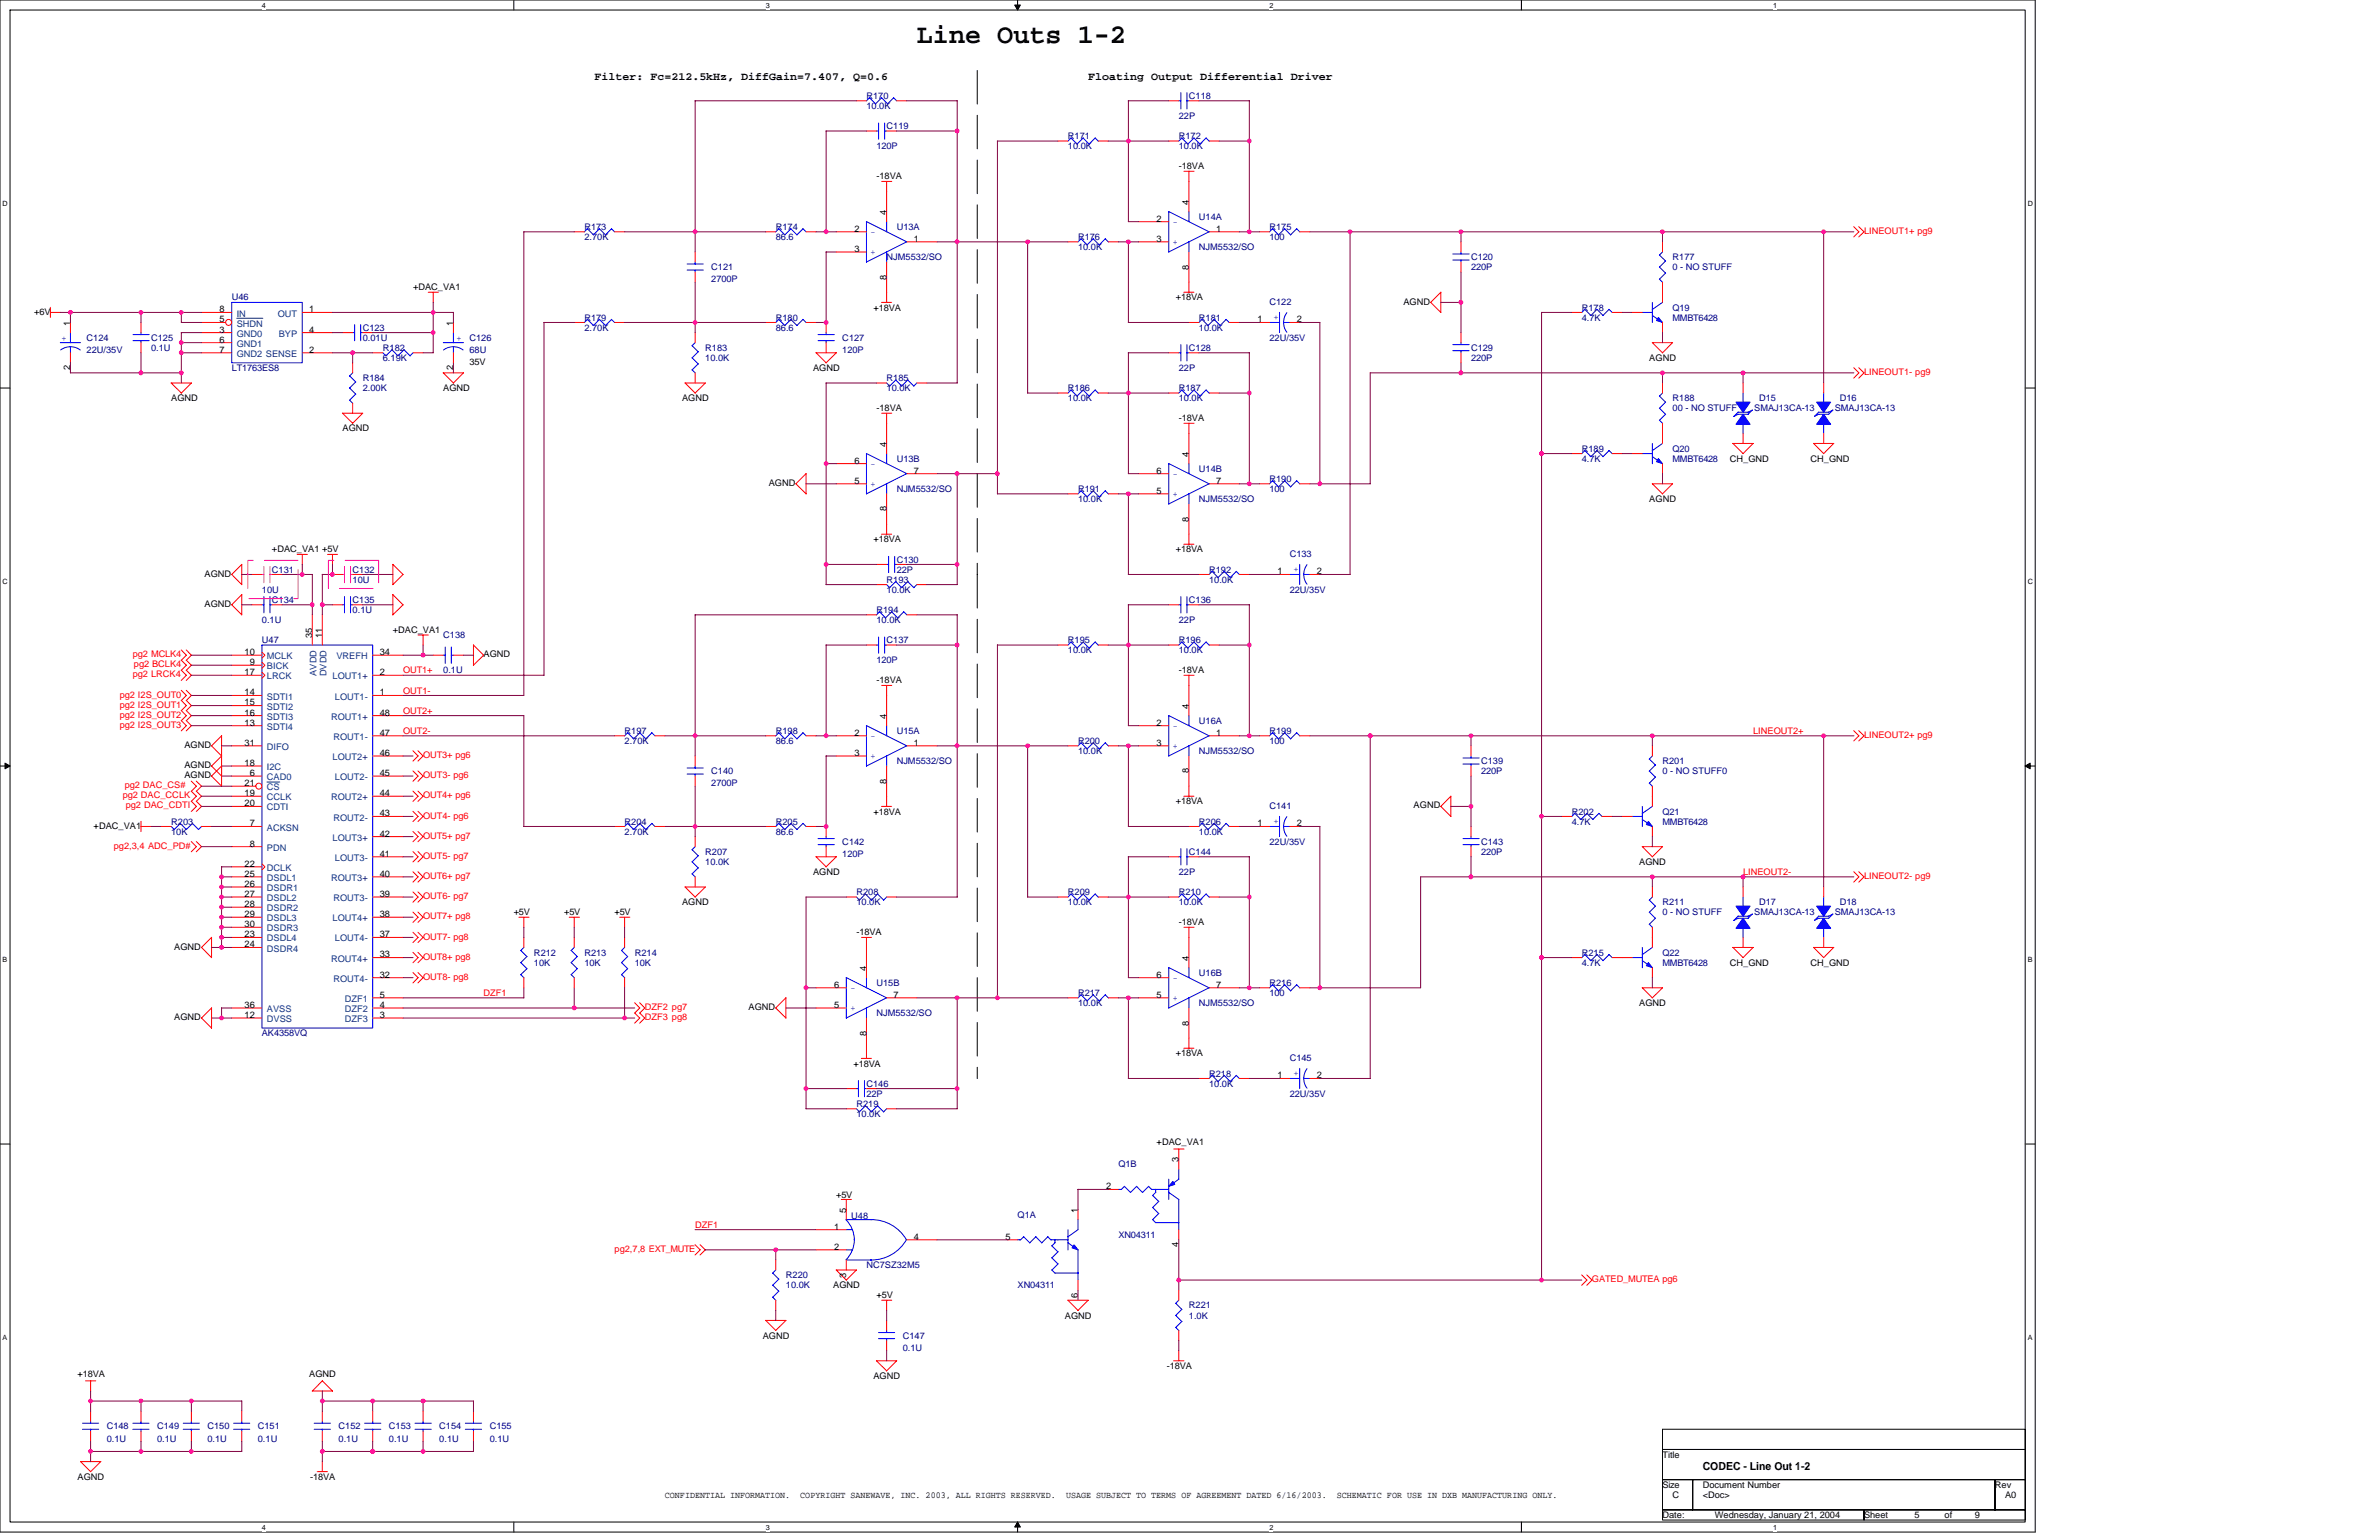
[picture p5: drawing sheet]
<svg xmlns="http://www.w3.org/2000/svg" width="432mm" height="279mm" viewBox="0 0 432 279" stroke-linecap="round" stroke-linejoin="round" font-family="sans-serif">
<defs><g id="words">
<text font-size="4.9" x="166.4" y="7.8">Line Outs 1-2</text>
<g font-size="2">
<text x="107.9" y="14.5">Filter: Fc=212.5kHz, DiffGain=7.407, Q=0.6</text>
<text x="197.5" y="14.5">Floating Output Differential Driver</text>
<text x="309.1" y="266.7">CODEC - Line Out 1-2</text>
</g>
<g font-size="1.7" fill="#000080">
<text x="157.3" y="17.9">R170</text>
<text x="215.8" y="17.9">C118</text>
<text x="157.3" y="19.8">10.0K</text>
<text x="160.9" y="23.4">C119</text>
<text x="214" y="21.6">22P</text>
<text x="159.1" y="27.1">120P</text>
<text x="193.8" y="25.3">R171</text>
<text x="193.8" y="27.1">10.0K</text>
<text x="214" y="25.3">R172</text>
<text x="214" y="27.1">10.0K</text>
<text x="106.1" y="41.7">R173</text>
<text x="140.8" y="41.7">R174</text>
<text x="162.8" y="41.7">U13A</text>
<text x="217.6" y="39.9">U14A</text>
<text x="230.4" y="41.7">R175</text>
<text x="106.1" y="43.5">2.70K</text>
<text x="140.8" y="43.5">86.6</text>
<text x="160.9" y="47.2">NJM5532/SO</text>
<text x="195.7" y="43.5">R176</text>
<text x="195.7" y="45.4">10.0K</text>
<text x="217.6" y="45.4">NJM5532/SO</text>
<text x="230.4" y="43.5">100</text>
<text x="267" y="47.2">C120</text>
<text x="303.6" y="47.2">R177</text>
<text x="129.1" y="49">C121</text>
<text x="129.1" y="51.2">2700P</text>
<text x="267" y="49">220P</text>
<text x="303.6" y="49">0 - NO STUFF</text>
<text x="42.1" y="54.5">U46</text>
<text x="65.8" y="60">C123</text>
<text x="106.1" y="58.2">R179</text>
<text x="106.1" y="60">2.70K</text>
<text x="140.8" y="58.2">R180</text>
<text x="140.8" y="60">86.6</text>
<text x="217.6" y="58.2">R181</text>
<text x="217.6" y="60">10.0K</text>
<text x="230.4" y="55.4">C122</text>
<text x="287.1" y="56.3">R178</text>
<text x="287.1" y="58.2">4.7K</text>
<text x="303.6" y="56.3">Q19</text>
<text x="303.6" y="58.2">MMBT6428</text>
<text x="15.7" y="61.8">C124</text>
<text x="15.7" y="64">22U/35V</text>
<text x="27.4" y="61.8">C125</text>
<text x="27.4" y="63.6">0.1U</text>
<text x="65.8" y="61.8">0.01U</text>
<text x="69.5" y="63.6">R182</text>
<text x="69.5" y="65.5">6.19K</text>
<text x="85.2" y="61.8">C126</text>
<text x="85.2" y="64">68U</text>
<text x="128" y="63.6">R183</text>
<text x="128" y="65.5">10.0K</text>
<text x="152.9" y="61.8">C127</text>
<text x="152.9" y="64">120P</text>
<text x="215.8" y="63.6">C128</text>
<text x="230.4" y="61.8">22U/35V</text>
<text x="267" y="63.6">C129</text>
<text x="267" y="65.5">220P</text>
<text x="42.1" y="67.3">LT1763ES8</text>
<text x="65.8" y="69.1">R184</text>
<text x="65.8" y="71">2.00K</text>
<text x="160.9" y="69.1">R185</text>
<text x="160.9" y="71">10.0K</text>
<text x="193.8" y="71">R186</text>
<text x="214" y="67.3">22P</text>
<text x="214" y="71">R187</text>
<text x="193.8" y="72.8">10.0K</text>
<text x="214" y="72.8">10.0K</text>
<text x="303.6" y="72.8">R188</text>
<text x="303.6" y="74.6">00 - NO STUFF</text>
<text x="318.4" y="74.6">SMAJ13CA-13</text>
<text x="319.3" y="72.8">D15</text>
<text x="333" y="74.6">SMAJ13CA-13</text>
<text x="333.9" y="72.8">D16</text>
<text x="162.8" y="83.8">U13B</text>
<text x="287.1" y="81.9">R189</text>
<text x="287.1" y="83.8">4.7K</text>
<text x="303.6" y="81.9">Q20</text>
<text x="303.6" y="83.8">MMBT6428</text>
<text x="162.8" y="89.3">NJM5532/SO</text>
<text x="195.7" y="89.3">R191</text>
<text x="217.6" y="85.6">U14B</text>
<text x="230.4" y="87.4">R190</text>
<text x="230.4" y="89.3">100</text>
<text x="195.7" y="91.1">10.0K</text>
<text x="217.6" y="91.1">NJM5532/SO</text>
<text x="234.1" y="101.1">C133</text>
<text x="47.5" y="107.5">10U</text>
<text x="49.4" y="103.9">C131</text>
<text x="64" y="103.9">C132</text>
<text x="64" y="105.7">10U</text>
<text x="160.9" y="105.7">R193</text>
<text x="160.9" y="107.5">10.0K</text>
<text x="162.8" y="102.1">C130</text>
<text x="162.8" y="103.9">22P</text>
<text x="219.5" y="103.9">R192</text>
<text x="219.5" y="105.7">10.0K</text>
<text x="234.1" y="107.5">22U/35V</text>
<text x="47.5" y="113">0.1U</text>
<text x="49.4" y="109.4">C134</text>
<text x="64" y="109.4">C135</text>
<text x="64" y="111.2">0.1U</text>
<text x="159.1" y="111.2">R194</text>
<text x="159.1" y="113">10.0K</text>
<text x="214" y="113">22P</text>
<text x="215.8" y="109.4">C136</text>
<text x="47.5" y="116.7">U47</text>
<text x="80.5" y="115.8">C138</text>
<text x="160.9" y="116.7">C137</text>
<text x="193.8" y="116.7">R195</text>
<text x="193.8" y="118.5">10.0K</text>
<text x="214" y="116.7">R196</text>
<text x="214" y="118.5">10.0K</text>
<text x="80.5" y="122.2">0.1U</text>
<text x="159.1" y="120.4">120P</text>
<text x="217.6" y="131.3">U16A</text>
<text x="113.4" y="133.1">R197</text>
<text x="113.4" y="135">2.70K</text>
<text x="140.8" y="133.1">R198</text>
<text x="140.8" y="135">86.6</text>
<text x="162.8" y="133.1">U15A</text>
<text x="195.7" y="135">R200</text>
<text x="195.7" y="136.8">10.0K</text>
<text x="217.6" y="136.8">NJM5532/SO</text>
<text x="230.4" y="133.1">R199</text>
<text x="230.4" y="135">100</text>
<text x="129.1" y="140.5">C140</text>
<text x="129.1" y="142.7">2700P</text>
<text x="162.8" y="138.6">NJM5532/SO</text>
<text x="268.8" y="138.6">C139</text>
<text x="268.8" y="140.5">220P</text>
<text x="301.8" y="138.6">R201</text>
<text x="301.8" y="140.5">0 - NO STUFF0</text>
<text x="31.1" y="149.6">R203</text>
<text x="113.4" y="149.6">R204</text>
<text x="140.8" y="149.6">R205</text>
<text x="217.6" y="149.6">R206</text>
<text x="230.4" y="146.9">C141</text>
<text x="285.3" y="147.8">R202</text>
<text x="285.3" y="149.6">4.7K</text>
<text x="301.8" y="147.8">Q21</text>
<text x="301.8" y="149.6">MMBT6428</text>
<text x="31.1" y="151.4">10K</text>
<text x="113.4" y="151.4">2.70K</text>
<text x="128" y="155.1">R207</text>
<text x="140.8" y="151.4">86.6</text>
<text x="152.9" y="153.3">C142</text>
<text x="152.9" y="155.4">120P</text>
<text x="215.8" y="155.1">C144</text>
<text x="217.6" y="151.4">10.0K</text>
<text x="230.4" y="153.3">22U/35V</text>
<text x="268.8" y="153.3">C143</text>
<text x="268.8" y="155.1">220P</text>
<text x="128" y="156.9">10.0K</text>
<text x="214" y="158.7">22P</text>
<text x="155.4" y="162.4">R208</text>
<text x="155.4" y="164.2">10.0K</text>
<text x="193.8" y="162.4">R209</text>
<text x="193.8" y="164.2">10.0K</text>
<text x="214" y="162.4">R210</text>
<text x="214" y="164.2">10.0K</text>
<text x="301.8" y="164.2">R211</text>
<text x="301.8" y="166.1">0 - NO STUFF</text>
<text x="318.4" y="166.1">SMAJ13CA-13</text>
<text x="319.3" y="164.2">D17</text>
<text x="333" y="166.1">SMAJ13CA-13</text>
<text x="333.9" y="164.2">D18</text>
<text x="96.9" y="173.4">R212</text>
<text x="106.1" y="173.4">R213</text>
<text x="115.2" y="173.4">R214</text>
<text x="287.1" y="173.4">R215</text>
<text x="301.8" y="173.4">Q22</text>
<text x="96.9" y="175.2">10K</text>
<text x="106.1" y="175.2">10K</text>
<text x="115.2" y="175.2">10K</text>
<text x="159.1" y="178.9">U15B</text>
<text x="217.6" y="177">U16B</text>
<text x="230.4" y="178.9">R216</text>
<text x="287.1" y="175.2">4.7K</text>
<text x="301.8" y="175.2">MMBT6428</text>
<text x="159.1" y="184.4">NJM5532/SO</text>
<text x="195.7" y="180.7">R217</text>
<text x="195.7" y="182.5">10.0K</text>
<text x="217.6" y="182.5">NJM5532/SO</text>
<text x="230.4" y="180.7">100</text>
<text x="47.5" y="188">AK4358VQ</text>
<text x="157.3" y="197.1">C146</text>
<text x="219.5" y="195.3">R218</text>
<text x="219.5" y="197.1">10.0K</text>
<text x="234.1" y="192.6">C145</text>
<text x="155.4" y="200.8">R219</text>
<text x="155.4" y="202.6">10.0K</text>
<text x="157.3" y="199">22P</text>
<text x="234.1" y="199">22U/35V</text>
<text x="203" y="211.8">Q1B</text>
<text x="154.5" y="221.1">U48</text>
<text x="184.7" y="220.9">Q1A</text>
<text x="203" y="224.6">XN04311</text>
<text x="142.6" y="231.9">R220</text>
<text x="142.6" y="233.7">10.0K</text>
<text x="157.3" y="230.1">NC7SZ32M5</text>
<text x="184.7" y="233.7">XN04311</text>
<text x="215.8" y="237.4">R221</text>
<text x="215.8" y="239.2">1.0K</text>
<text x="163.9" y="242.9">C147</text>
<text x="163.9" y="245.1">0.1U</text>
<text x="19.4" y="259.3">C148</text>
<text x="19.4" y="261.5">0.1U</text>
<text x="28.5" y="259.3">C149</text>
<text x="28.5" y="261.5">0.1U</text>
<text x="37.7" y="259.3">C150</text>
<text x="37.7" y="261.5">0.1U</text>
<text x="46.8" y="259.3">C151</text>
<text x="46.8" y="261.5">0.1U</text>
<text x="61.4" y="259.3">C152</text>
<text x="61.4" y="261.5">0.1U</text>
<text x="70.6" y="259.3">C153</text>
<text x="70.6" y="261.5">0.1U</text>
<text x="79.7" y="259.3">C154</text>
<text x="79.7" y="261.5">0.1U</text>
<text x="88.9" y="259.3">C155</text>
<text x="88.9" y="261.5">0.1U</text>
</g>
<g font-size="1.7">
<text x="159.1" y="32.6">-18VA</text>
<text x="214" y="30.7">-18VA</text>
<text x="160.9" y="38.9" transform="rotate(-90 160.9 38.9)">4</text>
<text x="209.9" y="40.2">2</text>
<text x="215.8" y="37.1" transform="rotate(-90 215.8 37.1)">4</text>
<text x="155.1" y="45.7">3</text>
<text x="155.1" y="42">2</text>
<text x="165.9" y="43.9">1</text>
<text x="209.9" y="43.9">3</text>
<text x="220.7" y="42">1</text>
<text x="75" y="52.7">+DAC_VA1</text>
<text x="160.9" y="50.7" transform="rotate(-90 160.9 50.7)">8</text>
<text x="215.8" y="48.9" transform="rotate(-90 215.8 48.9)">8</text>
<text x="6.2" y="57.1">+6V</text>
<text x="12.8" y="59.1" transform="rotate(-90 12.8 59.1)">1</text>
<text x="39.9" y="56.7">8</text>
<text x="39.9" y="58.5">5</text>
<text x="56.1" y="56.7">1</text>
<text x="82.3" y="59.1" transform="rotate(-90 82.3 59.1)">1</text>
<text x="158.5" y="56.3">+18VA</text>
<text x="213.4" y="54.5">+18VA</text>
<text x="228.2" y="58.5">1</text>
<text x="235.4" y="58.5">2</text>
<text x="254.7" y="55.2">AGND</text>
<text x="39.9" y="62.1">6</text>
<text x="39.9" y="64">7</text>
<text x="39.9" y="60.3">3</text>
<text x="56.1" y="64">2</text>
<text x="56.1" y="60.3">4</text>
<text x="299.4" y="65.5">AGND</text>
<text x="12.8" y="67.2" transform="rotate(-90 12.8 67.2)">2</text>
<text x="80.5" y="71">AGND</text>
<text x="82.3" y="67.2" transform="rotate(-90 82.3 67.2)">2</text>
<text x="85.2" y="66.2">35V</text>
<text x="147.6" y="67.3">AGND</text>
<text x="31.1" y="72.8">AGND</text>
<text x="123.8" y="72.8">AGND</text>
<text x="159.1" y="74.6">-18VA</text>
<text x="214" y="76.5">-18VA</text>
<text x="62.2" y="78.3">AGND</text>
<text x="160.9" y="81" transform="rotate(-90 160.9 81)">4</text>
<text x="215.8" y="82.8" transform="rotate(-90 215.8 82.8)">4</text>
<text x="314" y="83.8">CH_GND</text>
<text x="328.6" y="83.8">CH_GND</text>
<text x="139.5" y="88.2">AGND</text>
<text x="155.1" y="87.8">5</text>
<text x="155.1" y="84.1">6</text>
<text x="165.9" y="85.9">7</text>
<text x="209.9" y="89.6">5</text>
<text x="209.9" y="85.9">6</text>
<text x="220.7" y="87.8">7</text>
<text x="160.9" y="92.8" transform="rotate(-90 160.9 92.8)">8</text>
<text x="215.8" y="94.6" transform="rotate(-90 215.8 94.6)">8</text>
<text x="299.4" y="91.1">AGND</text>
<text x="49.4" y="100.2">+DAC_VA1 +5V</text>
<text x="158.5" y="98.4">+18VA</text>
<text x="213.4" y="100.2">+18VA</text>
<text x="37.1" y="104.6">AGND</text>
<text x="231.9" y="104.2">1</text>
<text x="239" y="104.2">2</text>
<text x="37.1" y="110.1">AGND</text>
<text x="44.4" y="118.9">10</text>
<text x="56.7" y="115.8" transform="rotate(-90 56.7 115.8)">35</text>
<text x="58.5" y="115.8" transform="rotate(-90 58.5 115.8)">11</text>
<text x="68.9" y="118.9">34</text>
<text x="71.3" y="114.9">+DAC_VA1</text>
<text x="87.8" y="119.3">AGND</text>
<text x="44.4" y="122.5">17</text>
<text x="45.3" y="120.7">9</text>
<text x="68.9" y="122.5">2</text>
<text x="159.1" y="124">-18VA</text>
<text x="214" y="122.2">-18VA</text>
<text x="44.4" y="126.2">14</text>
<text x="44.4" y="128">15</text>
<text x="44.4" y="129.8">16</text>
<text x="44.4" y="131.6">13</text>
<text x="68.9" y="129.8">48</text>
<text x="68.9" y="126.2">1</text>
<text x="160.9" y="130.4" transform="rotate(-90 160.9 130.4)">4</text>
<text x="209.9" y="131.6">2</text>
<text x="215.8" y="128.6" transform="rotate(-90 215.8 128.6)">4</text>
<text x="33.5" y="135.7">AGND</text>
<text x="44.4" y="135.3">31</text>
<text x="68.9" y="133.5">47</text>
<text x="68.9" y="137.1">46</text>
<text x="155.1" y="137.1">3</text>
<text x="155.1" y="133.5">2</text>
<text x="165.9" y="135.3">1</text>
<text x="209.9" y="135.3">3</text>
<text x="220.7" y="133.5">1</text>
<text x="33.5" y="139.4">AGND</text>
<text x="33.5" y="141.2">AGND</text>
<text x="44.4" y="142.6">21</text>
<text x="44.4" y="139">18</text>
<text x="45.3" y="140.8">6</text>
<text x="68.9" y="140.8">45</text>
<text x="160.9" y="142.2" transform="rotate(-90 160.9 142.2)">8</text>
<text x="215.8" y="140.3" transform="rotate(-90 215.8 140.3)">8</text>
<text x="44.4" y="144.4">19</text>
<text x="44.4" y="146.3">20</text>
<text x="45.3" y="149.9">7</text>
<text x="68.9" y="144.4">44</text>
<text x="68.9" y="148.1">43</text>
<text x="158.5" y="147.8">+18VA</text>
<text x="213.4" y="145.9">+18VA</text>
<text x="228.2" y="149.9">1</text>
<text x="235.4" y="149.9">2</text>
<text x="256.6" y="146.7">AGND</text>
<text x="17" y="150.3">+DAC_VA1</text>
<text x="45.3" y="153.6">8</text>
<text x="68.9" y="151.8">42</text>
<text x="68.9" y="155.4">41</text>
<text x="44.4" y="157.2">22</text>
<text x="44.4" y="159.1">25</text>
<text x="44.4" y="160.9">26</text>
<text x="68.9" y="159.1">40</text>
<text x="147.6" y="158.7">AGND</text>
<text x="297.5" y="156.9">AGND</text>
<text x="44.4" y="162.7">27</text>
<text x="44.4" y="166.4">29</text>
<text x="44.4" y="164.6">28</text>
<text x="68.9" y="162.7">39</text>
<text x="68.9" y="166.4">38</text>
<text x="93.3" y="166.1">+5V</text>
<text x="102.4" y="166.1">+5V</text>
<text x="111.5" y="166.1">+5V</text>
<text x="123.8" y="164.2">AGND</text>
<text x="214" y="167.9">-18VA</text>
<text x="31.6" y="172.3">AGND</text>
<text x="44.4" y="170.1">23</text>
<text x="44.4" y="168.2">30</text>
<text x="44.4" y="171.9">24</text>
<text x="68.9" y="170.1">37</text>
<text x="68.9" y="173.7">33</text>
<text x="155.4" y="169.7">-18VA</text>
<text x="68.9" y="177.4">32</text>
<text x="151.4" y="179.2">6</text>
<text x="157.2" y="176.1" transform="rotate(-90 157.2 176.1)">4</text>
<text x="209.9" y="177.4">6</text>
<text x="215.8" y="174.3" transform="rotate(-90 215.8 174.3)">4</text>
<text x="220.7" y="179.2">7</text>
<text x="314" y="175.2">CH_GND</text>
<text x="328.6" y="175.2">CH_GND</text>
<text x="31.6" y="185.1">AGND</text>
<text x="44.4" y="182.9">36</text>
<text x="44.4" y="184.7">12</text>
<text x="68.9" y="181">5</text>
<text x="68.9" y="182.9">4</text>
<text x="68.9" y="184.7">3</text>
<text x="135.9" y="183.3">AGND</text>
<text x="151.4" y="182.9">5</text>
<text x="162.2" y="181">7</text>
<text x="209.9" y="181">5</text>
<text x="297.5" y="182.5">AGND</text>
<text x="157.2" y="187.9" transform="rotate(-90 157.2 187.9)">8</text>
<text x="213.4" y="191.7">+18VA</text>
<text x="215.8" y="186.1" transform="rotate(-90 215.8 186.1)">8</text>
<text x="154.9" y="193.5">+18VA</text>
<text x="231.9" y="195.6">1</text>
<text x="239" y="195.6">2</text>
<text x="209.9" y="207.8">+DAC_VA1</text>
<text x="200.8" y="215.8">2</text>
<text x="213.9" y="210.9" transform="rotate(-90 213.9 210.9)">3</text>
<text x="151.8" y="217.3">+5V</text>
<text x="153.6" y="220" transform="rotate(-90 153.6 220)">5</text>
<text x="195.6" y="220" transform="rotate(-90 195.6 220)">1</text>
<text x="151.4" y="223.1">1</text>
<text x="151.4" y="226.7">2</text>
<text x="165.9" y="224.9">4</text>
<text x="182.5" y="224.9">5</text>
<text x="213.9" y="226.3" transform="rotate(-90 213.9 226.3)">4</text>
<text x="151.2" y="233.7">AGND</text>
<text x="153.6" y="231.8" transform="rotate(-90 153.6 231.8)">3</text>
<text x="159.1" y="235.6">+5V</text>
<text x="193.3" y="239.2">AGND</text>
<text x="195.6" y="235.4" transform="rotate(-90 195.6 235.4)">6</text>
<text x="138.4" y="242.9">AGND</text>
<text x="14.1" y="249.8">+18VA</text>
<text x="56.1" y="249.8">AGND</text>
<text x="158.5" y="250.2">AGND</text>
<text x="211.8" y="248.4">-18VA</text>
<text x="14.1" y="268.5">AGND</text>
<text x="56.3" y="268.5">-18VA</text>
<text x="301.8" y="264.5">Title</text>
<text x="301.8" y="269.9">Size</text>
<text x="309.1" y="269.9">Document Number</text>
<text x="362.1" y="269.9">Rev</text>
<text x="120.7" y="271.8">CONFIDENTIAL INFORMATION.</text>
<text x="145.3" y="271.8">COPYRIGHT SANEWAVE, INC. 2003, ALL RIGHTS RESERVED.</text>
<text x="193.5" y="271.8">USAGE SUBJECT TO TERMS OF AGREEMENT DATED 6/16/2003.</text>
<text x="242.6" y="271.8">SCHEMATIC FOR USE IN DXB MANUFACTURING ONLY.</text>
<text x="301.8" y="275.4">Date:</text>
<text x="303.6" y="271.8">C</text>
<text x="309.1" y="271.8">&lt;Doc&gt;</text>
<text x="311.3" y="275.4">Wednesday, January 21, 2004</text>
<text x="338.3" y="275.4">Sheet</text>
<text x="347.5" y="275.4">5</text>
<text x="353" y="275.4">of</text>
<text x="358.4" y="275.4">9</text>
<text x="363.9" y="271.8">A0</text>
</g>
<g font-size="1.7" fill="#00f">
<text x="158.9" y="41.8" transform="rotate(180 158.9 41.8)">-</text>
<text x="213.8" y="39.9" transform="rotate(180 213.8 39.9)">-</text>
<text x="158.9" y="45.4" transform="rotate(180 158.9 45.4)">+</text>
<text x="213.8" y="43.6" transform="rotate(180 213.8 43.6)">+</text>
<text x="232" y="58.1" transform="rotate(-90 232 58.1)">+</text>
<text x="11.2" y="61.8">+</text>
<text x="82.8" y="61.8">+</text>
<text x="158.9" y="83.8" transform="rotate(180 158.9 83.8)">-</text>
<text x="158.9" y="87.5" transform="rotate(180 158.9 87.5)">+</text>
<text x="213.8" y="85.7" transform="rotate(180 213.8 85.7)">-</text>
<text x="213.8" y="89.3" transform="rotate(180 213.8 89.3)">+</text>
<text x="235.7" y="103.9" transform="rotate(-90 235.7 103.9)">+</text>
<text x="213.8" y="131.4" transform="rotate(180 213.8 131.4)">-</text>
<text x="158.9" y="133.2" transform="rotate(180 158.9 133.2)">-</text>
<text x="158.9" y="136.9" transform="rotate(180 158.9 136.9)">+</text>
<text x="213.8" y="135" transform="rotate(180 213.8 135)">+</text>
<text x="232" y="149.6" transform="rotate(-90 232 149.6)">+</text>
<text x="155.3" y="178.9" transform="rotate(180 155.3 178.9)">-</text>
<text x="213.8" y="177.1" transform="rotate(180 213.8 177.1)">-</text>
<text x="155.3" y="182.6" transform="rotate(180 155.3 182.6)">+</text>
<text x="213.8" y="180.8" transform="rotate(180 213.8 180.8)">+</text>
<text x="235.7" y="195.3" transform="rotate(-90 235.7 195.3)">+</text>
</g>
<g font-size="1.7" fill="#f00">
<text x="338.3" y="42.4">LINEOUT1+ pg9</text>
<text x="338.3" y="68.1">LINEOUT1- pg9</text>
<text x="24.1" y="119.3">pg2 MCLK4</text>
<text x="24.1" y="122.9">pg2 LRCK4</text>
<text x="24.3" y="121.1">pg2 BCLK4</text>
<text x="73.2" y="125.8">OUT1-</text>
<text x="73.2" y="122.2">OUT1+</text>
<text x="21.8" y="126.6">pg2 I2S_OUT0</text>
<text x="21.8" y="128.4">pg2 I2S_OUT1</text>
<text x="21.8" y="130.2">pg2 I2S_OUT2</text>
<text x="73.2" y="129.5">OUT2+</text>
<text x="21.8" y="132.1">pg2 I2S_OUT3</text>
<text x="73.2" y="133.1">OUT2-</text>
<text x="76.8" y="137.5">OUT3+ pg6</text>
<text x="318.2" y="133.1">LINEOUT2+</text>
<text x="338.3" y="133.9">LINEOUT2+ pg9</text>
<text x="22.7" y="143">pg2 DAC_CS#</text>
<text x="76.8" y="141.2">OUT3- pg6</text>
<text x="22.3" y="144.8">pg2 DAC_CCLK</text>
<text x="22.9" y="146.7">pg2 DAC_CDTI</text>
<text x="76.8" y="144.8">OUT4+ pg6</text>
<text x="76.8" y="148.5">OUT4- pg6</text>
<text x="20.7" y="154">pg2,3,4 ADC_PD#</text>
<text x="76.8" y="152.2">OUT5+ pg7</text>
<text x="76.8" y="155.8">OUT5- pg7</text>
<text x="76.8" y="159.5">OUT6+ pg7</text>
<text x="316.4" y="158.8">LINEOUT2-</text>
<text x="338.3" y="159.5">LINEOUT2- pg9</text>
<text x="76.8" y="163.1">OUT6- pg7</text>
<text x="76.8" y="166.8">OUT7+ pg8</text>
<text x="76.8" y="170.5">OUT7- pg8</text>
<text x="76.8" y="174.1">OUT8+ pg8</text>
<text x="76.8" y="177.8">OUT8- pg8</text>
<text x="87.8" y="180.7">DZF1</text>
<text x="117" y="185.1">DZF3 pg8</text>
<text x="117" y="183.3">DZF2 pg7</text>
<text x="111.5" y="227.1">pg2,7,8 EXT_MUTE</text>
<text x="126.2" y="222.8">DZF1</text>
<text x="288.9" y="232.6">GATED_MUTEA pg6</text>
</g>
<g font-size="1.7" fill="#004080">
<text x="43" y="57.4">IN</text>
<text x="43" y="59.2">SHDN</text>
<text x="50.4" y="57.4">OUT</text>
<text x="43" y="62.9">GND1</text>
<text x="43" y="64.7">GND2 SENSE</text>
<text x="43" y="61.1">GND0</text>
<text x="50.6" y="61.1">BYP</text>
<text x="48.5" y="119.6">MCLK</text>
<text x="61.1" y="119.6">VREFH</text>
<text x="48.5" y="123.3">LRCK</text>
<text x="48.5" y="121.4">BICK</text>
<text x="57.4" y="122.6" transform="rotate(-90 57.4 122.6)">AVDD</text>
<text x="59.3" y="122.7" transform="rotate(-90 59.3 122.7)">DVDD</text>
<text x="60.4" y="123.3">LOUT1+</text>
<text x="48.5" y="126.9">SDTI1</text>
<text x="48.5" y="128.8">SDTI2</text>
<text x="48.5" y="130.6">SDTI3</text>
<text x="60.1" y="130.6">ROUT1+</text>
<text x="60.8" y="126.9">LOUT1-</text>
<text x="48.4" y="132.4">SDTI4</text>
<text x="48.4" y="136.1">DIFO</text>
<text x="60.4" y="137.9">LOUT2+</text>
<text x="60.5" y="134.2">ROUT1-</text>
<text x="48.4" y="141.5">CAD0</text>
<text x="48.4" y="139.7">I2C</text>
<text x="48.5" y="143.4">CS</text>
<text x="60.8" y="141.5">LOUT2-</text>
<text x="48.5" y="145.2">CCLK</text>
<text x="48.5" y="147">CDTI</text>
<text x="60.1" y="145.2">ROUT2+</text>
<text x="60.5" y="148.9">ROUT2-</text>
<text x="48.4" y="150.7">ACKSN</text>
<text x="48.5" y="154.3">PDN</text>
<text x="60.4" y="152.5">LOUT3+</text>
<text x="48.4" y="158">DCLK</text>
<text x="48.4" y="159.8">DSDL1</text>
<text x="48.4" y="161.7">DSDR1</text>
<text x="60.1" y="159.8">ROUT3+</text>
<text x="60.8" y="156.2">LOUT3-</text>
<text x="48.4" y="163.5">DSDL2</text>
<text x="48.4" y="167.2">DSDL3</text>
<text x="48.4" y="165.3">DSDR2</text>
<text x="60.4" y="167.2">LOUT4+</text>
<text x="60.5" y="163.5">ROUT3-</text>
<text x="48.4" y="170.8">DSDL4</text>
<text x="48.4" y="169">DSDR3</text>
<text x="48.4" y="172.6">DSDR4</text>
<text x="60.8" y="170.8">LOUT4-</text>
<text x="60.1" y="174.5">ROUT4+</text>
<text x="60.5" y="178.1">ROUT4-</text>
<text x="48.5" y="185.4">DVSS</text>
<text x="48.5" y="183.6">AVSS</text>
<text x="62.6" y="183.6">DZF2</text>
<text x="62.6" y="185.4">DZF3</text>
<text x="62.6" y="181.8">DZF1</text>
</g>
<g font-size="1.3">
<text x="47.5" y="1.4">4</text>
<text x="139" y="1.4">3</text>
<text x="230.4" y="1.4">2</text>
<text x="321.9" y="1.4">1</text>
<text x=".5" y="37.3">D</text>
<text x="368" y="37.3">D</text>
<text x=".5" y="105.9">C</text>
<text x="368" y="105.9">C</text>
<text x=".5" y="174.5">B</text>
<text x="368" y="174.5">B</text>
<text x=".5" y="243">A</text>
<text x="368" y="243">A</text>
<text x="47.5" y="277.5">4</text>
<text x="139" y="277.5">3</text>
<text x="230.4" y="277.5">2</text>
<text x="321.9" y="277.5">1</text>
</g>
</g></defs>
<path d="M0 0h369.4v278h-369.4zM1.8 1.8h365.8v274.3h-365.8z" fill="none" stroke="#000" stroke-width=".18"/>
<g fill="#fff">
<path d="M47.5 .2h.8v1.5h-.8z"/>
<path d="M47.5 276.3h.8v1.5h-.8z"/>
</g>
<path d="M93.3 0v1.8M93.3 276.1v1.9" fill="none" stroke="#000" stroke-width=".18"/>
<g fill="#fff">
<path d="M139 .2h.7v1.5h-.7z"/>
<path d="M139 276.3h.7v1.5h-.7z"/>
</g>
<path d="M184.7 0v1.8M184.7 276.1v1.9" fill="none" stroke="#000" stroke-width=".18"/>
<path d="M184.2 .9h1l-.5 .9zM184.7 276.1l.5 1h-1z" fill="#000" stroke="#000" stroke-width=".18"/>
<g fill="#fff">
<path d="M230.4 .2h.7v1.5h-.7z"/>
<path d="M230.4 276.3h.7v1.5h-.7z"/>
</g>
<path d="M276.1 0v1.8M276.1 276.1v1.9" fill="none" stroke="#000" stroke-width=".18"/>
<g fill="#fff">
<path d="M321.9 .2h.7v1.5h-.7z"/>
<path d="M321.9 276.3h.7v1.5h-.7z"/>
<path d="M.5 36.1h.9v1.5h-.9z"/>
<path d="M368 36.1h1v1.5h-1z"/>
<path d="M.5 104.7h.9v1.5h-.9z"/>
<path d="M368 104.7h1v1.5h-1z"/>
</g>
<path d="M0 70.4h1.8M367.6 70.4h1.8" fill="none" stroke="#000" stroke-width=".18"/>
<g fill="#fff">
<path d="M.5 173.3h.8v1.4h-.8z"/>
<path d="M368 173.3h.9v1.4h-.9z"/>
</g>
<path d="M0 139h1.8M367.6 139h1.8" fill="none" stroke="#000" stroke-width=".18"/>
<path d="M.9 138.5l.9 .5-.9 .5zM367.6 139l.9-.5v1z" fill="#000" stroke="#000" stroke-width=".18"/>
<g fill="#fff">
<path d="M.5 241.9h.8v1.4h-.8z"/>
<path d="M368 241.9h.9v1.4h-.9z"/>
</g>
<path d="M0 207.6h1.8M367.6 207.6h1.8M301.8 259.3h65.8v3.7h-65.8zM301.8 263h65.8v5.5h-65.8zM301.8 268.5h5.4v5.4h-5.4zM301.8 273.9h36.5v1.9h-36.5zM307.2 268.5h54.9v5.4h-54.9zM338.3 273.9h29.3v1.9h-29.3zM362.1 268.5h5.5v5.4h-5.5z" fill="none" stroke="#000" stroke-width=".18"/>
<path d="M177.4 12.8v91.4M177.4 104.2v91.5" fill="none" stroke="#000" stroke-width=".18" stroke-dasharray="6.1 2"/>
<g fill="none" stroke="#f00" stroke-width=".18">
<path d="M155.4 18.3h1.9M162.8 18.3h1.8M212.1 18.3h1.9M215.8 18.3h1.8M157.3 23.8h1.8M160 32.9h1.9M160.9 32.9v7.3M160.9 23.8h1.9M192 25.6h1.8M199.3 25.6h1.9M212.1 25.6h1.9M214.9 31.1h1.8"/>
<path d="M215.8 31.1v7.3M219.5 25.6h1.8M9.1 56.7h1.9M9.1 55.8v1.8M12.8 58.5v1.8M25.6 58.5v1.8M36.6 56.7h5.5M36.6 58.5h4.4M54.9 56.7h5.4M77.7 53h1.9M78.6 53v1.9M82.3 58.5v1.8"/>
<path d="M104.2 42.1h1.9M104.2 58.5h1.9M111.5 42.1h1.9M111.5 58.5h1.9M126.2 45.7v1.8M126.2 49.4v1.8M139 42.1h1.8M139 58.5h1.8M146.3 42.1h1.8M146.3 58.5h1.8M149.9 58.5v1.8M151.8 42.1h5.5"/>
<path d="M151.8 45.7h5.5M160 54.9h1.8M160.9 47.5v7.4M164.6 43.9h5.5M193.8 43.9h1.9M201.2 43.9h1.8M206.7 43.9h5.4M206.7 40.2h5.4M214.9 53h1.8M215.8 45.7v7.3M215.8 58.5h1.8M219.5 42.1h5.4"/>
<path d="M223.1 58.5h1.8M228.6 42.1h1.8M228.6 58.5h1.8M234.1 58.5h1.8M235.9 42.1h1.8M259.7 54.8l1.8 1.9M261.5 53v3.7M261.5 53l-1.8 1.9M265.2 43.9v1.8M265.2 47.5v1.9M285.3 56.7h1.8M292.6 56.7h1.8"/>
<path d="M296.2 56.7h1.9M301.8 43.9v1.8M301.8 51.2v3.7M301.8 58.5v1.8M336.5 41.1l.9 1-.9 .9M337.4 41.1l.9 1-.9 .9M12.8 64v1.8M25.6 62.2v1.8M31.1 69.5l1.8 1.8 1.8-1.8M31.1 69.5h3.7M36.6 62.2h5.5M36.6 64h5.5"/>
<path d="M36.6 60.3h5.5M54.9 64h5.4M54.9 60.3h5.4M62.2 60.3h1.8M64 76.8l-1.8-1.8h3.6l-1.8 1.8M64 65.8v1.8M64 73.2v1.8M65.8 60.3h1.8M67.6 64h1.9M75 64h1.8M80.4 67.6l1.9 1.9M80.5 67.6h3.6l-1.8 1.9"/>
<path d="M82.3 64v1.8M124.3 69.5l1.9 1.8M124.4 69.5h3.6M126.2 60.3v1.9M126.2 67.6v1.9M128 69.5l-1.8 1.8M148.1 64l1.8 1.8 1.9-1.8M148.1 64h3.7M149.9 62.2v1.8M159.1 69.5h1.8M160 75h1.9M160.9 75v7.3"/>
<path d="M166.4 69.5h1.8M192 71.3h1.8M199.3 71.3h1.9M212.1 64h1.9M212.1 71.3h1.9M214.9 76.8h1.8M215.8 76.8v7.3M215.8 64h1.8M219.5 71.3h1.8M265.2 60.3v1.9M265.2 64v1.8M301.8 69.5v1.8"/>
<path d="M301.8 76.8v3.7M303.6 62.2l-1.8 1.8-1.9-1.8h3.7M316.4 69.5v1.8M316.4 78.6v1.9M331 69.5v1.8M331 78.6v1.9M336.5 66.7l.9 .9-.9 1M337.4 66.7l.9 .9-.9 1M146.3 85.9v3.7l-1.9-1.8M146.3 85.9l-1.8 1.9M151.8 87.8h5.5M151.8 84.1h5.5"/>
<path d="M160 96.9h1.8M160.9 89.6v7.3M164.6 85.9h5.5M193.8 89.6h1.9M201.2 89.6h1.8M206.7 89.6h5.4M206.7 85.9h5.4M214.9 98.7h1.8M215.8 91.4v7.3M219.5 87.8h5.4M228.6 87.8h1.8M235.9 87.8h1.8"/>
<path d="M285.3 82.3h1.8M292.6 82.3h1.8M296.2 82.3h1.9M301.8 84.1v1.8M303.6 87.8l-1.8 1.8-1.9-1.8h3.7M314.5 80.4l1.9 1.9 1.8-1.8M314.5 80.5h3.7M329.2 80.4l1.8 1.9M329.2 80.5h3.6l-1.8 1.8M32.9 117.9l.9 1-.9 .9M32.9 119.8l.9 .9-.9 .9M33.8 117.9l.9 1-.9 .9"/>
<path d="M33.8 119.8l.9 .9-.9 .9M42 109.7l1.9 1.8M42 104.2l1.9 1.9M42.1 118.9h5.4M43.9 102.4v3.7M43.9 107.9v3.7M43.9 107.9l-1.8 1.8M43.9 102.4l-1.8 1.8M45.7 109.7h1.8M45.7 104.2h1.8M47.5 118.3l.6 .6-.6 .5M49.4 109.7h1.8"/>
<path d="M49.4 104.2h1.8M53.9 100.6h1.9M54.9 100.6v1.8M56.7 111.5v5.5M58.5 111.5v5.5M59.4 100.6h1.9M60.3 100.6v1.8M60.3 109.7h1.9M60.3 104.2h1.9M64 109.7h1.8M64 104.2h1.8M67.6 118.9h5.6"/>
<path d="M71.3 102.4v3.7M71.3 107.9v3.6M71.3 102.4l1.9 1.8M71.3 107.9l1.9 1.8M73.2 104.2l-1.9 1.9M73.2 109.7l-1.9 1.9M75.9 115.2h1.8M76.8 115.2v1.9M78.6 118.9h1.9M82.3 118.9h1.8M87.8 118.9l-1.9 1.8M87.8 118.9l-1.9-1.9v3.7"/>
<path d="M157.3 117h1.8M157.3 111.5h1.8M159.1 106.1h1.8M159.1 102.4h1.8M160.9 117h1.9M162.8 102.4h1.8M164.6 111.5h1.8M166.4 106.1h1.8M192 117h1.8M199.3 117h1.9M212.1 117h1.9M212.1 109.7h1.9"/>
<path d="M215.8 109.7h1.8M217.6 104.2h1.9M219.5 117h1.8M224.9 104.2h1.9M232.2 104.2h1.9M237.7 104.2h1.9M32.9 125.2l.9 1-.9 .9M32.9 127.1l.9 .9-.9 .9M32.9 128.9l.9 .9-.9 1M32.9 121.6l.9 .9-.9 1M32.9 130.7l.9 1-.9 .9M33.8 125.2l.9 1-.9 .9"/>
<path d="M33.8 127.1l.9 .9-.9 .9M33.8 128.9l.9 .9-.9 1M33.8 121.6l.9 .9-.9 1M33.8 130.7l.9 1-.9 .9M38.4 139l1.8 1.8M40.2 133.5v9.2l-1.8-1.9M40.2 137.1l-1.8 1.9M40.2 133.5l-1.8 1.8 1.8 1.9M40.2 139l-1.8 1.8M42.1 122.5h5.4M42.1 135.3h5.4M42.1 131.7h5.4"/>
<path d="M42.1 129.8h5.4M42.1 120.7h5.4M42.1 126.2h5.4M42.1 128h5.4M42.1 139h5.4M47.5 122l.6 .5-.6 .6M47.5 120.1l.6 .6-.6 .5M67.6 122.5h5.6M67.6 133.5h5.6M67.6 137.2h5.6M67.6 129.8h5.6M67.6 126.2h5.6"/>
<path d="M75 136.2l.9 1-.9 .9M75 139.9l.9 .9-.9 1M75.9 136.2l.9 1-.9 .9M75.9 139.9l.9 .9-.9 1M111.5 133.5h1.9M118.9 133.5h1.8M126.2 137.2v1.8M139 133.5h1.8M146.3 133.5h1.8M151.8 133.5h5.5M151.8 137.2h5.5M160 124.4h1.9"/>
<path d="M160.9 124.4v7.3M160.9 139v7.3M164.6 135.3h5.5M193.8 135.3h1.9M201.2 135.3h1.8M206.7 135.3h5.4M206.7 131.7h5.4M214.9 122.5h1.8M215.8 122.5v7.3M215.8 137.2v7.3M219.5 133.5h5.4M228.6 133.5h1.8"/>
<path d="M235.9 133.5h1.8M267 135.3v1.9M267 139v1.8M299.9 135.3v1.9M336.5 132.6l.9 .9-.9 .9M337.4 132.6l.9 .9-.9 .9M25.6 149.9h1.9M25.6 149v1.9M29.3 149.9h1.8M34.7 141.7l.9 .9-.9 1M34.7 145.4l.9 .9-.9 .9M34.7 143.5l.9 1-.9 .9"/>
<path d="M34.7 152.7l.9 .9-.9 .9M35.6 141.7l1 .9-1 1M35.6 145.4l1 .9-1 .9M35.6 143.5l1 1-1 .9M35.6 152.7l1 .9-1 .9M36.6 149.9h1.8M42.1 146.3h5.4M42.1 144.5h5.4M42.1 153.6h5.4M42.1 149.9h5.4M42.1 142.6h4.3M42.1 140.8h5.4"/>
<path d="M42.1 159.1h5.4M42.1 157.3h5.4M47.5 156.7l.6 .6-.6 .5M67.6 144.5h5.6M67.6 155.4h5.6M67.6 148.1h5.6M67.6 140.8h5.6M67.6 151.8h5.6M67.6 159.1h5.6M75 150.9l.9 .9-.9 .9M75 154.5l.9 .9-.9 1M75 158.2l.9 .9-.9 .9"/>
<path d="M75 143.5l.9 1-.9 .9M75 147.2l.9 .9-.9 1M75.9 150.9l.9 .9-.9 .9M75.9 154.5l.9 .9-.9 1M75.9 158.2l.9 .9-.9 .9M75.9 143.5l.9 1-.9 .9M75.9 147.2l.9 .9-.9 1M111.5 149.9h1.9M118.9 149.9h1.8M126.2 140.8v1.8M126.2 151.8v1.8M126.2 159.1v1.8"/>
<path d="M139 149.9h1.8M146.3 149.9h1.8M148.1 155.4l1.8 1.9 1.9-1.9M148.1 155.4h3.7M149.9 149.9v1.9M149.9 153.6v1.8M160 146.3h1.8M212.1 155.4h1.9M214.9 144.5h1.8M215.8 149.9h1.8M215.8 155.4h1.8M223.1 149.9h1.8"/>
<path d="M228.6 149.9h1.8M234.1 149.9h1.8M263.3 144.5v3.6M263.4 144.4l-1.9 1.9 1.8 1.8M267 149.9v1.9M267 153.6v1.8M283.5 148.1h1.8M290.8 148.1h1.8M294.4 148.1h1.8M298.1 153.6h3.7l-1.9 1.9zM299.9 142.6v3.7M299.9 149.9v1.9"/>
<path d="M336.5 158.2l.9 .9-.9 .9M337.4 158.2l.9 .9-.9 .9M38.4 170.1l-1.8 1.8 1.8 1.9v-3.7M42.1 170.1h5.4M42.1 168.2h5.4M42.1 171.9h5.4M42.1 166.4h5.4M42.1 160.9h5.4M42.1 162.8h5.4M42.1 164.6h5.4M67.6 170.1h5.6M67.6 166.4h5.6"/>
<path d="M67.6 162.8h5.6M67.6 173.7h5.6M67.6 177.4h5.6M75 161.8l.9 1-.9 .9M75 169.1l.9 1-.9 .9M75 172.8l.9 .9-.9 1M75 176.4l.9 1-.9 .9M75 165.5l.9 .9-.9 .9M75.9 161.8l.9 1-.9 .9M75.9 169.1l.9 1-.9 .9M75.9 172.8l.9 .9-.9 1M75.9 176.4l.9 1-.9 .9"/>
<path d="M75.9 165.5l.9 .9-.9 .9M94.2 166.4h1.8M95.1 166.4v1.9M95.1 170.1v1.8M95.1 177.4v1.8M103.3 166.4h1.9M104.2 166.4v1.9M104.2 170.1v1.8M104.2 177.4v1.8M112.5 166.4h1.8M113.4 166.4v1.9M113.4 170.1v1.8"/>
<path d="M113.4 177.4v1.8M124.3 160.9l1.9 1.9M124.4 160.9h3.6M128 160.9l-1.8 1.9M148.1 179.2h5.5M153.6 162.8h1.8M156.4 170.1h1.8M157.3 170.1v7.3M160.9 162.8h1.9M192 162.8h1.8M199.3 162.8h1.9M206.7 177.4h5.4"/>
<path d="M212.1 162.8h1.9M214.9 168.2h1.8M215.8 168.2v7.4M219.5 179.2h5.4M219.5 162.8h1.8M228.6 179.2h1.8M235.9 179.2h1.8M285.3 173.7h1.8M292.6 173.7h3.6M298.1 179.2l1.8 1.9 1.9-1.9h-3.7M299.9 160.9v1.9M299.9 168.2v3.7"/>
<path d="M299.9 175.6v1.8M314.5 171.9l1.9 1.9 1.8-1.9M314.5 171.9h3.7M316.4 160.9v1.9M316.4 170.1v1.8M329.2 171.9l1.8 1.8M329.2 171.9h3.6l-1.8 1.9M331 160.9v1.9M331 170.1v1.8M38.4 182.9l-1.8 1.8 1.8 1.8v-3.6M42.1 182.9h5.4M42.1 184.7h5.4"/>
<path d="M67.6 181h5.6M67.6 182.9h5.6M67.6 184.7h5.6M115.2 183.8l.9 .9-.9 .9M115.2 181.9l.9 1-.9 .9M116.1 183.8l.9 .9-.9 .9M116.1 181.9l.9 1-.9 .9M140.8 182.9l1.8 1.8M142.6 181v3.7M142.7 181l-1.9 1.9M148.1 182.9h5.5M153.6 197.5h1.8"/>
<path d="M156.3 192h1.9M157.3 184.7v7.3M157.3 197.5h1.8M160.9 181h5.5M193.8 181h1.9M201.2 181h1.8M206.7 181h5.4M214.9 190.2h1.8M215.8 182.9v7.3M217.6 195.7h1.9M224.9 195.7h1.9M232.2 195.7h1.9"/>
<path d="M237.7 195.7h1.9M152.7 217.6h1.8M153.6 217.6v3.7M153.6 201.2h1.8M160.9 201.2h1.9M195.7 219.5v1.8M201.2 215.8h1.8M213 208.5h1.9M214 208.5v3.6M126.2 225.8l.9 1-.9 .9M127.1 225.8l.9 1-.9 .9M139 239.5l1.8 1.9"/>
<path d="M139 239.6h3.7l-1.9 1.8M140.8 228.6v1.8M140.8 235.9v1.8M148.1 223.1h5.5M148.1 226.8h5.5M153.6 228.6v1.8M153.6 232.2l-1.8-1.8h3.7l-1.9 1.9M160 235.9h1.9M160.9 235.9v1.9M160.9 239.6v1.8M164.6 224.9h5.5M182.9 224.9h1.8"/>
<path d="M193.8 235.9l1.9 1.8M193.8 235.9h3.7l-1.9 1.9M195.7 232.2v1.9M214 223.1v1.8M214 234.1v1.8M287.1 231.3l.9 .9-.9 1M288 231.3l.9 .9-.9 1M15.5 250.5h1.9M16.4 250.5v1.9M16.4 256v1.9M16.4 259.7v1.8M25.6 256v1.9"/>
<path d="M25.6 259.7v1.8M34.7 256v1.9M34.7 259.7v1.8M43.9 256v1.9M43.9 259.7v1.8M58.5 256v1.9M58.5 259.7v1.8M58.5 250.5l-1.8 1.9h3.6l-1.8-1.9M67.6 256v1.9M67.6 259.7v1.8M76.8 256v1.9M76.8 259.7v1.8"/>
<path d="M85.9 256v1.9M85.9 259.7v1.8M159.1 246.9l1.8 1.8M159.1 246.9h3.7l-1.9 1.8M160.9 243.2v1.8M213 246.9h1.9M214 241.4v1.8M214 245v1.9M14.6 265.2l1.8 1.8M14.6 265.2h3.7l-1.9 1.8M57.6 267h1.8M58.5 265.2v1.8"/>
<circle cx="41.5" cy="58.5" r=".54"/>
<circle cx="47" cy="142.6" r=".54"/>
</g>
<g fill="#00f" stroke="#00f" stroke-width=".18">
<path d="M212.9 214.3l.3 .6-1.1 .3z" fill-rule="evenodd"/>
<path d="M316.4 166.6l1.2 1.8h-2.5z" fill-rule="evenodd"/>
<path d="M315.1 164.4h2.5l-1.2 1.8z" fill-rule="evenodd"/>
<path d="M331 166.6l1.3 1.8h-2.6z" fill-rule="evenodd"/>
<path d="M329.7 164.4h2.6l-1.3 1.8z" fill-rule="evenodd"/>
<path d="M301 57.6l.8 .9-1.1-.4z" fill-rule="evenodd"/>
<path d="M194.9 225.8l.8 1-1.1-.4z" fill-rule="evenodd"/>
<path d="M299.2 149l.7 .9-1.1-.3z" fill-rule="evenodd"/>
<path d="M301 83.2l.8 .9-1.1-.3z" fill-rule="evenodd"/>
<path d="M299.2 174.6l.7 1-1.1-.4z" fill-rule="evenodd"/>
<path d="M331 75.2l1.3 1.8h-2.6z" fill-rule="evenodd"/>
<path d="M329.7 73h2.6l-1.3 1.8z" fill-rule="evenodd"/>
<path d="M316.4 75.2l1.2 1.8h-2.5z" fill-rule="evenodd"/>
<path d="M315.1 73h2.5l-1.2 1.8z" fill-rule="evenodd"/>
</g>
<g fill="none" stroke="#00f" stroke-width=".18">
<path d="M157.8 17.7l1.1 1.1M157.8 17.7l-.6 .6M160 17.7l1.1 1.1M160 17.7l-1.1 1.2M162.2 17.7l.6 .6M162.2 17.7l-1.1 1.2M213.9 18.3h.4M214.3 16.8v3M215.4 18.3h.4M215.4 16.8v3M159.1 23.8h.4M159.5 22.3v3"/>
<path d="M160.5 23.8h.4M160.6 22.3v3M194.4 25l1.1 1.2M194.4 25l-.6 .6M196.6 25l1.1 1.2M196.6 25l-1.1 1.1M198.8 25l.5 .6M198.8 25l-1.1 1.1M214.5 25l1.1 1.2M214.5 25l-.5 .6M215.8 38.4v1.8M216.7 25l1.1 1.2"/>
<path d="M216.7 25l-1.1 1.1M218.9 25l.6 .6M218.9 25l-1.1 1.1M42.1 54.9h12.8v10.9h-12.8zM64.4 58.9v2.9M65.5 58.9v2.9M106.6 57.9l1.1 1.2M106.6 41.5l1.1 1.1M106.6 58l-.6 .5M106.6 41.5l-.6 .6M108.8 57.9l1.1 1.2M108.8 41.5l1.1 1.1"/>
<path d="M108.8 58l-1.1 1.1M108.8 41.5l-1.1 1.1M111 41.5l.5 .6M111 41.5l-1.1 1.1M111.5 58.5l-.5-.6-1.1 1.2M124.7 47.9h3M124.7 49h3M126.2 47.5v.4M126.2 49v.4M140.8 58.5l.5-.6 1.2 1.2M141.3 41.5l1.1 1.1 1.2-1.1M141.4 41.5l-.6 .6"/>
<path d="M143.5 57.9l1.2 1.2M143.5 41.5l1.2 1.1M143.6 58l-1.2 1.1M145.7 41.5l.6 .6M145.8 41.5l-1.2 1.1M146.3 58.5l-.6-.6-1.1 1.2M157.2 40.2l7.4 3.7M157.3 40.2v7.4l7.3-3.7M160.9 40.2v1.9M160.9 45.7v1.8M196.2 43.3l1.1 1.1M196.2 43.3l-.5 .6"/>
<path d="M198.4 43.3l1.1 1.1M198.4 43.3l-1.1 1.1M200.6 43.3l.6 .6M200.6 43.3l-1.1 1.1M215.8 43.9v1.8M217.6 58.5l.6-.6 1.1 1.2M219.5 42l-7.4 3.7v-7.3l7.4 3.7M220.4 58l1.1 1.1M220.4 57.9l-1.1 1.2M222.5 58l.6 .5M222.6 57.9l-1.1 1.2M230.4 58.5h1.9"/>
<path d="M231 41.5l1.1 1.1M231 41.5l-.6 .6M232.2 56.7v3.6M233 58.5h1.1M233.2 41.5l1.1 1.1M233.2 41.5l-1.1 1.1M233.6 56.7l-.4 .7-.2 1.1 .2 1.1 .4 .7M235.4 41.5l.5 .6M235.4 41.5l-1.1 1.1M263.7 47.2h3M263.7 46.1h3M265.2 45.7v.4"/>
<path d="M265.2 47.2v.3M287.1 56.7l.5-.6 1.2 1.1M289.8 56.1l1.2 1.1M289.9 56.1l-1.2 1.2M292.6 56.7l-.6-.6-1.1 1.2M298.1 56.7h1.8M299.9 57.2l1.9 1.3M299.9 54.9v3.6M301.2 46.3l1.1 1.1M301.2 48.5l1.1 1.1M301.2 50.7l.6 .5M301.8 45.7l-.6 .6"/>
<path d="M301.8 54.9l-1.9 1.3M302.3 47.3l-1.1 1.2M302.3 49.6l-1.1 1.1M10.9 62.2h3.7M11 63.5l.7-.4 1.1-.2 1.1 .2 .7 .4M12.8 60.3v1.9M12.8 62.9v1.1M24.1 60.7h3M24.1 61.8h3M25.6 60.3v.4M25.6 61.8v.4M63.5 70.4l1.1 1.1-1.2 1.1 .6 .6"/>
<path d="M64 60.3h.4M64 67.6l-.6 .6 1.2 1.1M64.6 69.3l-1.2 1.1M65.4 60.3h.4M69.5 64l.6 .6 1.1-1.2 1 1.2 1.1-1.2 1.1 1.2M75 64l-.6 .6M80.5 62.2h3.6M80.5 63.5a2.96 2.96 0 0 1 3.6 0M82.3 60.3v1.9M82.3 62.9v1.1M125.6 62.7l1.1 1.1M125.6 64.9l1.1 1.1-1.1 1.1"/>
<path d="M125.6 67.1l.6 .6M126.2 62.2l-.6 .5M126.7 63.8l-1.1 1.1M148.5 60.7h2.9M148.5 61.8h2.9M149.9 60.3v.4M149.9 61.8v.4M160.9 69.5l.6 .6 1.1-1.2 1.1 1.2 1.1-1.2 1.1 1.2M166.4 69.5l-.5 .5M194.4 70.8l1.1 1.1M194.4 70.7l-.6 .6M195.5 71.9l1.1-1.2 1.1 1.2"/>
<path d="M199.3 71.3l-.5-.6-1.1 1.2M213.9 64h.4M214.3 62.5v3M214.5 70.8l1.1 1.1M214.5 70.7l-.5 .6M215.4 64h.4M215.4 62.5v3M218.9 70.8l.6 .5M218.9 70.7l-1.1 1.2-1.1-1.2-1.1 1.2M263.7 63.6h3M263.7 62.5h3M265.2 62.1v.4"/>
<path d="M265.2 63.6v.4M301.2 71.9l1.1 1.1M301.2 74.1l1.1 1.1M301.2 76.2l.6 .6M301.8 71.3l-.6 .6M302.3 73l-1.1 1.1M302.3 75.2l-1.1 1.1M315.4 74.8h1.9l.8-.4-.8 .8h-1.9l-.7 .3zM316.4 71.3v1.9M316.4 76.8v1.8M330.1 74.8h1.8l.8-.4-.8 .8h-1.8M330.1 74.8l-.8 .7 .8-.3"/>
<path d="M331 71.3v1.9M331 76.8v1.8M157.2 82.3l7.4 3.6M157.3 82.3v7.3l7.3-3.7M160.9 82.3v1.8M160.9 87.8v1.8M196.2 89l1.1 1.2M196.2 89l-.5 .6M200.6 89l.6 .6M200.6 89l-1.1 1.2-1.1-1.2-1.1 1.1M212.1 84.1l7.4 3.7M212.1 84.1v7.4"/>
<path d="M215.8 84.1v1.8M215.8 89.6v1.8M219.5 87.8l-7.4 3.6M231 87.2l1.1 1.1M231 87.2l-.6 .6M232.1 88.3l1.1-1.1 1.1 1.1M235.9 87.8l-.5-.6-1.1 1.1M287.6 81.7l1.2 1.1M287.7 81.7l-.6 .6M289.8 81.7l1.1 1.2 1.2-1.2M289.9 81.7l-1.2 1.2M292 81.7l.6 .6"/>
<path d="M298.1 82.3h1.8M299.9 80.5v3.6M299.9 82.8l1.9 1.3M301.8 80.5l-1.9 1.3M47.5 117h20.1v69.5h-20.1zM47.5 109.7h.4M47.9 108.2v3M49 109.7h.4M49 108.2v3M62.2 109.7h.3M62.5 108.2v3M63.6 109.7h.4"/>
<path d="M63.6 108.2v3M80.4 118.9h.4M80.8 117.4v3M81.9 118.9h.4M81.9 117.4v3M159.1 111.6l.5-.6 1.1 1.1M159.1 117h.4M159.5 115.6v2.9M160.5 117h.4M160.6 115.6v2.9M160.9 102.4h.4M160.9 106.1l.6 .5 1.1-1.1 1.1 1.1 1.1-1.1 1.1 1.1"/>
<path d="M161.3 100.9v3M161.8 111l1.1 1.1M161.8 111l-1.1 1.1M162.4 102.4h.4M162.4 100.9v3M164.6 111.5l-.6-.5-1.1 1.1M166.4 106l-.5 .6M194.4 116.5l1.1 1.1M194.4 116.5l-.6 .5M195.5 117.6l1.1-1.1 1.1 1.1M199.3 117.1l-.5-.6-1.1 1.1M213.9 109.7h.4"/>
<path d="M214.3 108.2v3M214.5 116.5l1.1 1.1M214.5 116.5l-.5 .5M215.4 109.7h.4M215.4 108.2v3M215.6 117.6l1.1-1.1 1.1 1.1M218.9 116.5l.6 .6M218.9 116.5l-1.1 1.1M220 103.7l1.1 1.1M220 103.7l-.5 .5M222.2 103.7l-1.1 1.1M224.4 103.7l.6 .5"/>
<path d="M224.4 103.7l-1.1 1.1-1.1-1.1M234.1 104.2h1.8M235.9 102.4v3.7M236.6 104.2h1.2M237.2 102.4l-.3 .7-.3 1.1 .3 1.1 .3 .7M113.9 132.9l1.1 1.1M113.9 132.9l-.6 .6M116.1 132.9l1.1 1.1M116.1 132.9l-1.1 1.2M118.3 132.9l.6 .6M118.3 132.9l-1.1 1.2M124.7 139.3h3"/>
<path d="M126.2 139v.4M141.3 132.9l1.2 1.1M141.4 132.9l-.6 .6M143.5 132.9l1.2 1.1M143.6 132.9l-1.2 1.2M145.7 132.9l.6 .6M145.8 132.9l-1.2 1.2M157.2 131.6l7.4 3.7M157.3 131.7v7.3l7.3-3.7M160.9 131.6v1.9M160.9 137.1v1.9M196.2 134.8l1.1 1.1"/>
<path d="M196.2 134.7l-.5 .6M197.3 135.9l1.1-1.2 1.1 1.2M200.6 134.8l.6 .5M200.6 134.7l-1.1 1.2M215.8 129.8v1.9M215.8 135.3v1.9M219.5 133.5l-7.4 3.7v-7.4l7.4 3.7M231 132.9l1.1 1.2M231 132.9l-.6 .6M233.2 132.9l1.1 1.2M233.2 132.9l-1.1 1.1M235.4 132.9l.5 .6"/>
<path d="M235.4 132.9l-1.1 1.1M265.5 138.6h3M265.5 137.5h3M267 137.1v.4M267 138.6v.4M299.9 137.2l-.6 .5 1.2 1.1-1.2 1.1 1.2 1.1M32.7 149.4l1.1 1.1M32.7 149.4l-1.1 1.1-.5-.6M36.6 149.9l-.6 .6-1.1-1.1-1.1 1.1M113.9 149.4l1.1 1.1M113.9 149.4l-.6 .6M118.3 149.4l.6 .5"/>
<path d="M118.3 149.4l-1.1 1.1-1.1-1.1-1.1 1.1M124.7 140.4h3M125.6 154.2l1.1 1.1-1.1 1.1M125.6 156.4l1.1 1.1M125.6 158.5l.6 .6M126.2 140.4v.4M126.2 153.6l-.6 .6M126.7 157.5l-1.1 1.1M143.5 149.4l1.2 1.1M143.6 149.4l-1.2 1.1-1.1-1.1-.5 .6M146.3 149.9l-.6-.5-1.1 1.1M148.5 152.1h2.9"/>
<path d="M148.5 153.2h2.9M149.9 151.8v.4M149.9 153.2v.4M213.9 155.4h.4M214.3 154v2.9M215.4 155.4h.4M215.4 154v2.9M217.6 149.9l.6-.5 1.1 1.1M220.4 149.4l-1.1 1.1M222.5 149.4l.6 .6M222.6 149.4l-1.1 1.1-1.1-1.1M230.4 149.9h1.9"/>
<path d="M232.2 148.1v3.7M233 149.9h1.1M233.6 148.2l-.4 .6-.2 1.1 .2 1.2 .4 .6M265.5 152.1h3M265.5 153.2h3M267 151.8v.3M267 153.2v.4M285.3 148.1l.5-.5 1.1 1.1M288 147.6l1.1 1.1M288 147.6l-1.1 1.1M290.2 147.6l.6 .5M290.2 147.6l-1.1 1.1"/>
<path d="M296.2 148.1h1.9M298.1 148.7l1.8 1.3M298.1 146.3v3.7M299.4 142.1l.5 .6M299.9 146.3l-1.8 1.3M300.5 141l-1.2 1.1M94.5 172.4l1.2 1.2-1.2 1.1 1.2 1.1M95.1 171.9l-.6 .6M95.6 175.7l-1.1 1.1 .6 .6M103.7 172.4l1.1 1.2-1.1 1.1M103.7 174.6l1.1 1.2M103.7 176.8l.5 .6"/>
<path d="M104.2 171.9l-.5 .6M104.8 175.7l-1.1 1.1M112.8 172.4l1.1 1.2-1.1 1.1 1.1 1.1M113.4 171.9l-.6 .6M113.9 175.7l-1.1 1.1 .6 .6M157.1 162.2l-1.1 1.1-.6-.5M157.3 177.4v1.8M159.3 162.2l1.1 1.1M159.3 162.2l-1.1 1.1-1.1-1.1M161 162.7l-.6 .6M194.4 162.2l1.1 1.1M194.4 162.2l-.6 .6"/>
<path d="M196.6 162.2l1.1 1.1M196.6 162.2l-1.1 1.1M198.8 162.2l.5 .6M198.8 162.2l-1.1 1.1M212.1 175.5l7.4 3.7M212.1 175.6v7.3M214.5 162.2l1.1 1.1M214.5 162.2l-.5 .6M215.8 175.5v1.9M216.7 162.2l-1.1 1.1M218.9 162.2l.6 .6M218.9 162.2l-1.1 1.1-1.1-1.1"/>
<path d="M219.5 179.2l-7.4 3.7M231 178.7l1.1 1.1M231 178.6l-.6 .6M232.1 179.8l1.1-1.2 1.1 1.2M235.9 179.2l-.5-.6-1.1 1.2M287.6 173.2l1.2 1.1M287.7 173.2l-.6 .6M289.8 173.2l1.1 1.1 1.2-1.1M289.9 173.2l-1.2 1.1M292 173.2l.6 .5M296.2 173.7h1.9M298.1 171.9v3.7"/>
<path d="M298.1 174.3l1.8 1.3M299.4 165.5l1.1 1.1-1.2 1.1M299.4 167.7l.5 .6M299.9 162.8l-.6 .5 1.2 1.1M299.9 171.9l-1.8 1.3M300.5 164.4l-1.2 1.1M315.4 166.2h1.9l.8-.4-.8 .8h-1.9l-.7 .4zM316.4 162.7v1.9M316.4 168.2v1.9M330.1 166.2h1.8l.8-.4-.8 .8h-1.8M330.1 166.2l-.8 .8 .8-.4M331 162.7v1.9"/>
<path d="M331 168.2v1.9M155.4 197.5h.4M155.8 196v3M156.9 197.5h.4M156.9 196v3M157.3 182.9v1.8M160.9 181l-7.3-3.6v7.3M161 181l-7.4 3.7M196.2 180.5l1.1 1.1M196.2 180.5l-.5 .5M198.4 180.5l-1.1 1.1M200.6 180.5l.6 .6"/>
<path d="M200.6 180.5l-1.1 1.1-1.1-1.1M215.8 181v1.9M220 195.1l1.1 1.1M220 195.1l-.5 .6M222.2 195.1l1.1 1.1M222.2 195.1l-1.1 1.1M224.4 195.1l.6 .6M224.4 195.1l-1.1 1.1M234.1 195.7h1.8M235.9 193.8v3.7M236.6 195.7h1.2M237.2 193.9l-.3 .6-.3 1.1 .3 1.2 .3 .6"/>
<path d="M155.4 201.2l.6 .5M156 201.7l1.1-1.1 1.1 1.1M159.3 200.6l1.1 1.1M159.3 200.6l-1.1 1.1M161 201.1l-.6 .6M204.1 215.2l-.5 .6h-.6M206.3 215.2l-1.1 1.2-1.1-1.2M208.5 215.2l.5 .6M208.5 215.2l-1.1 1.2-1.1-1.2M209 215.8h3.1M209.2 216.9l1.1 1.1M209.2 219.1l1.1 1.1-1.1 1.1"/>
<path d="M209.8 215.8v.5M209.8 216.3l-.6 .6M210.3 218l-1.1 1.1M212.1 216.3l1.9 1.3M212.1 213.9v3.7M214 212.1v1.9M214 217.6v5.5M214 213.9l-1.9 1.3M140.3 231l1.1 1.1M140.3 233.2l1.1 1.1M140.3 235.4l.5 .5M140.8 230.4l-.6 .6"/>
<path d="M141.4 232.1l-1.2 1.1M141.4 234.3l-1.2 1.1M153.5 221.3l1 1.4 .4 1.1 .2 1.1a5.2 5.2 0 0 1-1.5 3.7M153.6 221.3h4.6M153.6 228.6h4.6M153.6 223.1h1.1M153.6 226.8h1.1M158.2 221.3h-.1a7.3 7.3 0 0 1 6.4 3.6M164.5 224.9a7.3 7.3 0 0 1-6.4 3.7h.1M184.7 224.9h.6l.5-.5 1.1 1.1M188 224.4l1.1 1.1M188 224.4l-1.1 1.1"/>
<path d="M190.2 224.4l.6 .6M190.2 224.4l-1.1 1.1M190.7 224.9h3.1M190.9 226l1.1 1.1-1.1 1.1M190.9 230.4l.6 .6h4.2M190.9 228.2l1.1 1.1M191.5 224.9v.6l-.6 .5M192 229.3l-1.1 1.1M193.8 225.5l1.9 1.3M193.8 223.1v3.7M195.7 221.3v1.8l-1.9 1.3M195.7 226.7v5.5"/>
<path d="M209.2 221.3l.6 .5h4.2M213.4 236.5l1.1 1.1M213.4 238.7l1.1 1.1M214 235.9l-.6 .6M214.5 237.6l-1.1 1.1M214.5 239.8l-1.1 1.1M15 259.3h2.9M15 258.2h2.9M16.4 257.8v.4M16.4 259.3v.4M24.1 259.3h3M24.1 258.2h3"/>
<path d="M25.6 257.8v.4M25.6 259.3v.4M33.3 259.3h2.9M33.3 258.2h2.9M34.7 257.8v.4M34.7 259.3v.4M42.4 259.3h2.9M42.4 258.2h2.9M43.9 257.8v.4M43.9 259.3v.4M57 259.3h3M57 258.2h3"/>
<path d="M58.5 257.8v.4M58.5 259.3v.4M66.2 259.3h2.9M66.2 258.2h2.9M67.6 257.8v.4M67.6 259.3v.4M75.3 259.3h3M75.3 258.2h3M76.8 257.8v.4M76.8 259.3v.4M84.5 259.3h2.9M84.5 258.2h2.9"/>
<path d="M85.9 257.8v.4M85.9 259.3v.4M159.4 242.9h3M159.4 241.8h3M160.9 241.4v.4M160.9 242.8v.4M213.4 240.8l.6 .6"/>
</g>
<path d="M43 57.7h4.7M48.5 141.9h2.3" fill="none" stroke="#004080" stroke-width=".18"/>
<path d="M47.5 104.2h.4M47.9 102.8v2.9M49 104.2h.4M49 102.8v2.9M62.1 104.2h.4M62.5 102.8v2.9M63.6 104.2h.4M63.6 102.8v2.9" fill="none" stroke="#f0f" stroke-width=".18"/>
<g fill="none" stroke="#800040" stroke-width=".18">
<path d="M126.2 18.3h29.2M126.2 18.3v27.4M164.6 18.3h9.1v51.2h-5.5M204.8 18.3h7.3M204.8 18.3v21.9M217.6 18.3h9.2v23.8M149.9 23.8h7.4M149.9 23.7v18.4M162.7 23.8h11M181 25.6h11M181 25.6v64M201.1 25.6h11"/>
<path d="M221.3 25.6h5.5M10.9 56.7h25.7M12.8 56.7v1.8M25.6 56.7v1.8M32.9 56.7v1.8h3.7M60.3 56.7h22v1.8M78.6 54.8v9.2h-1.8M95.1 42v84.2h-22M95.1 42.1h9.1M104.2 58.5h-5.5v64h-25.6M113.3 42.1h25.7M113.3 58.5h25.7"/>
<path d="M126.2 51.2v9.1M148.1 42.1h3.7M149.9 45.7h1.9M149.9 45.7v12.8h-1.8M170.1 43.9h23.7M186.5 43.9v27.4M203 43.9h3.7M204.8 58.5h11M204.8 40.2h1.9M204.8 43.9v14.6M224.9 42.1h3.7M224.9 58.5h3.7"/>
<path d="M235.9 58.5h3.7v29.3M237.7 42.1h98.8M245 42v62.2h-5.5M261.5 54.9h3.7M265.2 42.1v1.8M265.2 49.3v11M285.3 56.7h-5.5v175.5M294.4 56.7h1.8M301.8 42.1v1.8M331 42v27.5M12.8 67.6h20.1M12.8 65.8v1.8"/>
<path d="M25.6 64v3.6M32.9 64h3.7M32.9 60.3h3.7M32.9 62.2h3.7M32.9 60.3v9.2M60.3 64h7.3M60.3 60.3h1.9M64 64v1.8M67.6 60.3h11M82.3 65.8v1.9M159.1 69.5h-9.2v36.6h9.2M186.5 71.3h5.5"/>
<path d="M201.1 71.3h11M204.8 64h7.3M204.8 64v21.9M217.6 64h9.2M221.3 71.3h5.5M226.8 64v23.8M248.7 67.6h87.8M248.7 67.6v20.2h-11M265.2 65.8v1.8M301.8 60.3v1.9M301.8 67.6v1.9M316.4 67.6v1.9"/>
<path d="M146.3 87.8h5.5M149.9 84.1h1.9M170.1 85.9h11M173.7 85.9v20.2h-5.5M181 89.6h12.8M203 89.6h3.7M204.8 85.9h1.9M204.8 89.6v14.6M224.9 87.8h3.7M279.8 82.3h5.5M294.4 82.3h1.8M301.8 85.9v1.9"/>
<path d="M34.7 118.9h7.4M43.9 109.7h1.8M43.9 104.2h1.8M51.2 109.7h5.5M51.2 104.2h5.5M54.9 102.4v1.8M56.7 104.2v7.3M58.5 109.7h1.8M58.5 104.2v7.3M60.3 102.4v1.8h-1.8M65.8 109.7h5.5M65.8 104.2h5.5"/>
<path d="M73.1 118.9h5.5M76.8 117v1.9M84.1 118.9h1.8M126.2 111.5h31.1M126.2 111.5v25.7M149.9 102.4h9.2M157.3 117h-7.4v16.5M162.7 117h11M164.6 102.4h9.1M166.4 111.5h7.3l.1 51.3h-11M181 117h11M181 117v64"/>
<path d="M201.1 117h11M204.8 109.7h7.3M204.8 104.2h12.8M204.8 109.7v22M217.6 109.7h9.2v23.8M221.3 117h5.5M226.7 104.2h5.5M34.7 126.2h7.4M34.7 129.8h7.4M34.7 131.7h7.4M34.7 128h7.4M34.7 122.5h7.4"/>
<path d="M34.7 120.7h7.4M40.2 135.3h1.9M40.2 139h1.9M73.1 129.8h22v20.1h16.5M73.1 137.2h1.9M73.1 133.5h38.4M120.7 133.5h18.3M148.1 133.5h3.7M149.9 137.2h1.9M149.9 137.1v12.8h-1.8M170.1 135.3h23.7M186.5 135.3v27.5"/>
<path d="M203 135.3h3.7M204.8 131.7h1.9M204.8 135.3v14.6M224.9 133.5h3.7M237.7 133.5h98.8M248.7 133.5v62.2h-9.2M267 133.5v1.8M299.9 133.5v1.8M331 133.5v27.4M27.4 149.9h1.9M36.6 144.5h5.5M36.6 146.3h5.5"/>
<path d="M36.6 153.6h5.5M36.6 142.6h5.5M38.4 149.9h3.7M40.2 159.1h1.9M40.2 140.8h1.9M40.2 157.3h1.9M40.2 157.2v14.7M73.1 159.1h1.9M73.1 155.4h1.9M73.1 151.8h1.9M73.1 148.1h1.9M73.1 144.5h1.9"/>
<path d="M73.1 140.8h1.9M120.7 149.9h18.3M126.2 142.6v9.2M204.8 155.4h7.3M204.8 149.9h11M204.8 155.4v22M217.6 155.4h9.2M224.9 149.9h3.7M226.8 155.4v23.8M235.9 149.9h3.7v29.3M257.8 159.1h78.7M257.9 159.1v20.1h-20.2"/>
<path d="M263.3 146.3h3.7M267 140.8v9.1M267 155.4v3.7M279.8 148.1h3.7M292.6 148.1h1.8M299.9 151.8v1.8M299.9 159.1v1.8M316.4 159.1v1.8M38.4 171.9h3.7M40.2 162.8h1.9M40.2 170.1h1.9M40.2 166.4h1.9"/>
<path d="M40.2 164.6h1.9M40.2 160.9h1.9M40.2 168.2h1.9M73.1 162.8h1.9M73.1 177.4h1.9M73.1 173.7h1.9M73.1 170.1h1.9M73.1 166.4h1.9M95.1 179.2v1.8h-22M95.1 168.2v1.9M104.2 168.2v1.9M104.2 179.2v3.7"/>
<path d="M113.4 168.2v1.9M113.4 179.2v5.5M146.3 162.8h7.3M146.3 179.2h1.8M146.3 162.7v38.5h7.3M186.5 162.8h5.5M201.1 162.8h11M204.8 177.4h1.9M221.3 162.8h5.5M224.9 179.2h3.7M279.8 173.7h5.5M299.9 177.4v1.8"/>
<path d="M38.4 184.7h3.7M42.1 182.9h-1.9v1.8M73.1 182.9h42.1M73.1 184.7h42.1M142.6 182.9h5.5M146.3 197.5h7.3M159.1 197.5h14.6M166.4 181h27.4M173.7 181v20.2h-11M203 181h3.7M204.8 195.7h12.8M204.8 181v14.7"/>
<path d="M226.7 195.7h5.5M195.6 215.8h5.6M195.7 215.8v3.7M126.2 223.1h21.9M128 226.8h20.1M140.8 226.7v1.9M140.8 237.7v1.9M160.9 237.7v1.9M170.1 224.9h12.8M195.7 234.1v1.8M213.9 232.2h73.2M214 224.9v9.2"/>
<path d="M16.4 254.2h27.5M16.4 252.4v3.7M25.6 254.2v1.9M34.7 254.2v1.8M43.9 254.2v1.8M58.5 254.2h27.4M58.5 252.3v3.7M67.6 254.2v1.8M76.8 254.2v1.8M85.9 254.2v1.8M160.9 245v1.9M214 243.2v1.8"/>
<path d="M16.4 261.5v3.7M25.6 261.5v1.8M34.7 261.5v1.8M43.9 261.5v1.8h-27.5M58.5 261.5v3.7M67.6 261.5v1.8M76.8 261.5v1.8M85.9 261.5v1.8h-27.4"/>
</g>
<path d="M45 101.7h9.1v6.9h-9.1zM59.6 101.7h9.1v5.1h-9.1z" fill="none" stroke="#f0f" stroke-width=".18" stroke-dasharray="6.1 2"/>
<g fill="#f0f" stroke="#f0f" stroke-width=".18">
<circle cx="76.8" cy="118.8" r=".36"/>
<circle cx="34.7" cy="254.2" r=".35"/>
<circle cx="67.7" cy="263.3" r=".36"/>
<circle cx="58.5" cy="263.3" r=".36"/>
<circle cx="76.8" cy="263.3" r=".36"/>
<circle cx="25.6" cy="254.2" r=".35"/>
<circle cx="16.4" cy="254.2" r=".35"/>
<circle cx="16.4" cy="263.3" r=".35"/>
<circle cx="60.3" cy="104.2" r=".36"/>
<circle cx="58.5" cy="109.7" r=".36"/>
<circle cx="140.8" cy="226.7" r=".36"/>
<circle cx="149.9" cy="84.1" r=".36"/>
<circle cx="173.7" cy="85.9" r=".36"/>
<circle cx="186.5" cy="43.9" r=".36"/>
<circle cx="181" cy="181" r=".35"/>
<circle cx="301.7" cy="67.6" r=".36"/>
<circle cx="265.2" cy="67.6" r=".36"/>
<circle cx="267" cy="159.1" r=".36"/>
<circle cx="173.7" cy="197.5" r=".36"/>
<circle cx="279.8" cy="148.1" r=".35"/>
<circle cx="279.8" cy="82.3" r=".36"/>
<circle cx="173.7" cy="135.3" r=".36"/>
<circle cx="267" cy="133.5" r=".35"/>
<circle cx="146.3" cy="197.5" r=".36"/>
<circle cx="146.3" cy="179.2" r=".36"/>
<circle cx="173.7" cy="23.8" r=".36"/>
<circle cx="149.9" cy="42" r=".36"/>
<circle cx="126.2" cy="42" r=".35"/>
<circle cx="173.7" cy="117" r=".36"/>
<circle cx="149.9" cy="133.5" r=".36"/>
<circle cx="126.2" cy="133.5" r=".35"/>
<circle cx="149.9" cy="149.9" r=".36"/>
<circle cx="226.7" cy="133.5" r=".35"/>
<circle cx="226.7" cy="117" r=".35"/>
<circle cx="204.8" cy="117" r=".36"/>
<circle cx="173.7" cy="181" r=".36"/>
<circle cx="248.7" cy="133.5" r=".35"/>
<circle cx="239.6" cy="179.2" r=".35"/>
<circle cx="204.8" cy="181" r=".36"/>
<circle cx="204.8" cy="135.3" r=".36"/>
<circle cx="126.2" cy="149.9" r=".36"/>
<circle cx="226.7" cy="179.2" r=".35"/>
<circle cx="226.7" cy="162.7" r=".35"/>
<circle cx="204.8" cy="162.7" r=".36"/>
<circle cx="186.5" cy="135.3" r=".36"/>
<circle cx="279.8" cy="232.2" r=".36"/>
<circle cx="214" cy="232.2" r=".36"/>
<circle cx="149.9" cy="58.5" r=".36"/>
<circle cx="267" cy="146.3" r=".36"/>
<circle cx="316.4" cy="159.1" r=".36"/>
<circle cx="331" cy="133.5" r=".35"/>
<circle cx="316.4" cy="67.6" r=".36"/>
<circle cx="331" cy="42" r=".35"/>
<circle cx="299.9" cy="159.1" r=".36"/>
<circle cx="299.9" cy="133.5" r=".35"/>
<circle cx="226.7" cy="42" r=".35"/>
<circle cx="226.7" cy="25.6" r=".35"/>
<circle cx="204.8" cy="25.6" r=".36"/>
<circle cx="181" cy="85.9" r=".36"/>
<circle cx="245" cy="42" r=".35"/>
<circle cx="126.2" cy="58.5" r=".36"/>
<circle cx="239.6" cy="87.8" r=".35"/>
<circle cx="204.8" cy="89.6" r=".36"/>
<circle cx="204.8" cy="43.9" r=".36"/>
<circle cx="226.7" cy="87.8" r=".35"/>
<circle cx="226.7" cy="71.3" r=".35"/>
<circle cx="204.8" cy="71.3" r=".36"/>
<circle cx="173.7" cy="102.4" r=".36"/>
<circle cx="173.7" cy="43.9" r=".36"/>
<circle cx="279.8" cy="173.7" r=".36"/>
<circle cx="149.9" cy="102.4" r=".36"/>
<circle cx="301.7" cy="42" r=".36"/>
<circle cx="265.2" cy="42" r=".36"/>
<circle cx="265.2" cy="54.8" r=".36"/>
<circle cx="113.4" cy="184.7" r=".36"/>
<circle cx="40.2" cy="160.9" r=".36"/>
<circle cx="40.2" cy="164.6" r=".36"/>
<circle cx="25.6" cy="67.6" r=".36"/>
<circle cx="104.2" cy="182.9" r=".36"/>
<circle cx="78.6" cy="56.7" r=".35"/>
<circle cx="40.2" cy="159.1" r=".36"/>
<circle cx="40.2" cy="170.1" r=".36"/>
<circle cx="32.9" cy="64" r=".36"/>
<circle cx="25.6" cy="263.3" r=".35"/>
<circle cx="40.2" cy="166.4" r=".36"/>
<circle cx="56.7" cy="109.7" r=".36"/>
<circle cx="67.7" cy="254.2" r=".36"/>
<circle cx="12.8" cy="56.7" r=".36"/>
<circle cx="25.6" cy="56.7" r=".35"/>
<circle cx="54.8" cy="104.2" r=".36"/>
<circle cx="78.6" cy="60.3" r=".35"/>
<circle cx="34.7" cy="263.3" r=".35"/>
<circle cx="40.2" cy="162.7" r=".36"/>
<circle cx="58.5" cy="254.2" r=".36"/>
<circle cx="40.2" cy="171.9" r=".36"/>
<circle cx="76.8" cy="254.2" r=".36"/>
<circle cx="32.9" cy="67.6" r=".36"/>
<circle cx="40.2" cy="184.7" r=".36"/>
<circle cx="40.2" cy="168.2" r=".36"/>
<circle cx="64" cy="64" r=".36"/>
<circle cx="32.9" cy="56.7" r=".35"/>
<circle cx="32.9" cy="62.2" r=".35"/>
</g>
<use href="#words"/>
</svg>
